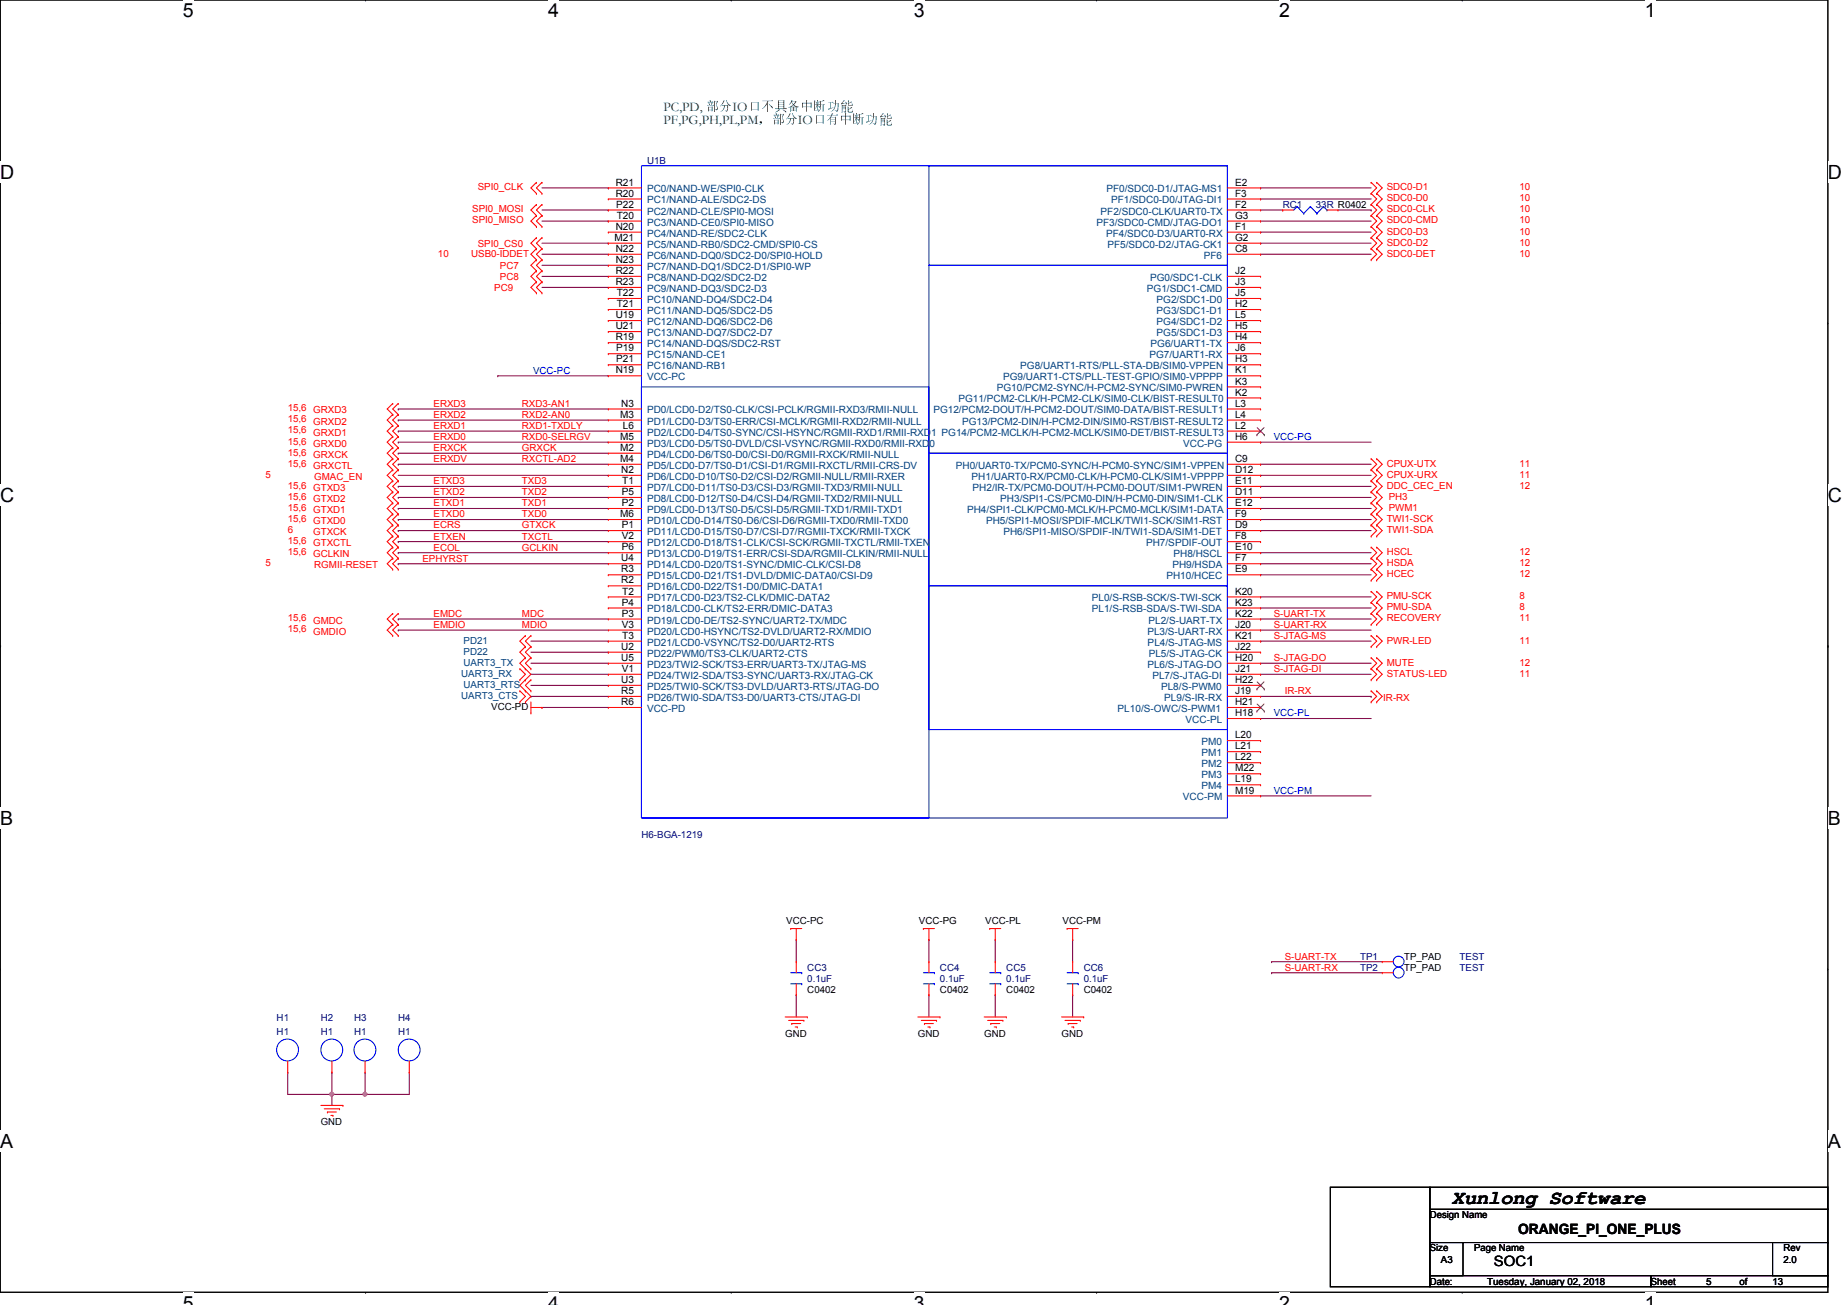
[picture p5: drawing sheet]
<svg xmlns="http://www.w3.org/2000/svg" width="297mm" height="210mm" viewBox="0 0 297 210" stroke-linecap="round" stroke-linejoin="round" font-family="sans-serif">
<defs><g id="words">
<text font-size="3.2" x="233.5" y="193.6">Xunlong Software</text>
<g font-size="3.1">
<text x="29.4" y="2.8">5</text>
<text x="88.2" y="2.8">4</text>
<text x="147" y="2.8">3</text>
<text x="205.7" y="2.8">2</text>
<text x="264.5" y="2.8">1</text>
<text x="0" y="28.7">D</text>
<text x="294" y="28.7">D</text>
<text x="0" y="80.7">C</text>
<text x="294" y="80.7">C</text>
<text x="0" y="132.7">B</text>
<text x="294" y="132.7">B</text>
<text x="0" y="184.6">A</text>
<text x="294" y="184.6">A</text>
<text x="29.4" y="210.7">5</text>
<text x="88.2" y="210.7">4</text>
<text x="147" y="210.7">3</text>
<text x="205.7" y="210.7">2</text>
<text x="264.5" y="210.7">1</text>
</g>
<g font-size="2.3">
<text x="240.2" y="203.7">SOC1</text>
<text x="244.2" y="198.4">ORANGE_PI_ONE_PLUS</text>
</g>
<g font-size="2.1" fill="#008000">
<text x="106.7" y="17.8">PC,PD, 部部IO口口口口口口口口</text>
<text x="106.7" y="19.9">PF,PG,PH,PL,PM，部部IO口口口口口口</text>
</g>
<g font-size="1.6">
<text x="99" y="29.8">R21</text>
<text x="198.6" y="29.8">E2</text>
<text x="99" y="31.6">R20</text>
<text x="99.1" y="33.4">P22</text>
<text x="99.2" y="35.2">T20</text>
<text x="198.6" y="35.2">G3</text>
<text x="198.6" y="33.4">F2</text>
<text x="198.6" y="31.6">F3</text>
<text x="98.8" y="38.7">M21</text>
<text x="99" y="37">N20</text>
<text x="99" y="40.5">N22</text>
<text x="198.6" y="40.5">C8</text>
<text x="198.6" y="37">F1</text>
<text x="198.6" y="38.7">G2</text>
<text x="99" y="42.3">N23</text>
<text x="99" y="44.1">R22</text>
<text x="99" y="45.8">R23</text>
<text x="99.2" y="47.6">T22</text>
<text x="198.6" y="44.1">J2</text>
<text x="198.6" y="45.8">J3</text>
<text x="198.6" y="47.6">J5</text>
<text x="99" y="51.2">U19</text>
<text x="99" y="53">U21</text>
<text x="99.2" y="49.4">T21</text>
<text x="198.6" y="49.4">H2</text>
<text x="198.6" y="51.2">L5</text>
<text x="198.6" y="53">H5</text>
<text x="99" y="54.7">R19</text>
<text x="99.1" y="56.5">P19</text>
<text x="99.1" y="58.3">P21</text>
<text x="198.6" y="56.5">J6</text>
<text x="198.6" y="54.7">H4</text>
<text x="198.6" y="58.3">H3</text>
<text x="99" y="60.1">N19</text>
<text x="99.9" y="65.4">N3</text>
<text x="198.6" y="61.8">K3</text>
<text x="198.6" y="63.6">K2</text>
<text x="198.6" y="60.1">K1</text>
<text x="198.6" y="65.4">L3</text>
<text x="99.7" y="67.2">M3</text>
<text x="99.7" y="70.7">M5</text>
<text x="100.2" y="69">L6</text>
<text x="198.6" y="70.7">H6</text>
<text x="198.6" y="67.2">L4</text>
<text x="198.6" y="69">L2</text>
<text x="99.7" y="72.5">M2</text>
<text x="99.7" y="74.3">M4</text>
<text x="99.9" y="76.1">N2</text>
<text x="100.1" y="77.9">T1</text>
<text x="198.6" y="76.1">D12</text>
<text x="198.6" y="74.3">C9</text>
<text x="198.6" y="77.9">E11</text>
<text x="99.7" y="83.2">M6</text>
<text x="100" y="79.6">P5</text>
<text x="100" y="81.4">P2</text>
<text x="198.6" y="79.6">D11</text>
<text x="198.6" y="81.4">E12</text>
<text x="198.6" y="83.2">F9</text>
<text x="100" y="85">P1</text>
<text x="100" y="86.7">V2</text>
<text x="100" y="88.5">P6</text>
<text x="198.6" y="86.7">F8</text>
<text x="198.6" y="85">D9</text>
<text x="198.6" y="88.5">E10</text>
<text x="99.9" y="90.3">U4</text>
<text x="99.9" y="92.1">R3</text>
<text x="99.9" y="93.9">R2</text>
<text x="100.1" y="95.6">T2</text>
<text x="198.6" y="92.1">E9</text>
<text x="198.6" y="95.6">K20</text>
<text x="198.6" y="90.3">F7</text>
<text x="100" y="97.4">P4</text>
<text x="100" y="99.2">P3</text>
<text x="100" y="101">V3</text>
<text x="198.6" y="97.4">K23</text>
<text x="198.6" y="101">J20</text>
<text x="198.6" y="99.2">K22</text>
<text x="99.9" y="104.5">U2</text>
<text x="99.9" y="106.3">U5</text>
<text x="100.1" y="102.7">T3</text>
<text x="198.6" y="106.3">H20</text>
<text x="198.6" y="102.7">K21</text>
<text x="198.6" y="104.5">J22</text>
<text x="99.9" y="109.9">U3</text>
<text x="99.9" y="111.6">R5</text>
<text x="99.9" y="113.4">R6</text>
<text x="100" y="108.1">V1</text>
<text x="198.6" y="113.4">H21</text>
<text x="198.6" y="111.6">J19</text>
<text x="198.6" y="108.1">J21</text>
<text x="198.6" y="109.9">H22</text>
<text x="79" y="114.2">VCC-PD</text>
<text x="198.6" y="118.7">L20</text>
<text x="198.6" y="115.2">H18</text>
<text x="198.6" y="120.5">L21</text>
<text x="198.6" y="122.3">L22</text>
<text x="198.6" y="124.1">M22</text>
<text x="198.6" y="125.9">L19</text>
<text x="198.6" y="127.6">M19</text>
<text x="126.4" y="148.7">VCC-PC</text>
<text x="147.8" y="148.7">VCC-PG</text>
<text x="158.5" y="148.7">VCC-PL</text>
<text x="170.9" y="148.7">VCC-PM</text>
<text x="225.8" y="154.3">TP_PAD</text>
<text x="129.8" y="159.7">C0402</text>
<text x="151.2" y="159.7">C0402</text>
<text x="161.8" y="159.7">C0402</text>
<text x="174.3" y="159.7">C0402</text>
<text x="225.8" y="156.1">TP_PAD</text>
<text x="126.3" y="166.8">GND</text>
<text x="147.6" y="166.8">GND</text>
<text x="158.3" y="166.8">GND</text>
<text x="170.7" y="166.8">GND</text>
<text x="51.6" y="181">GND</text>
<text x="230" y="196">Design Name</text>
<text x="230" y="201.3">Size</text>
<text x="231.7" y="203.1">A3</text>
<text x="237.1" y="201.3">Page Name</text>
<text x="286.8" y="201.3">Rev</text>
<text x="286.8" y="203.1">2.0</text>
<text x="230" y="206.6">Date:</text>
<text x="239.2" y="206.6">Tuesday, January 02, 2018</text>
<text x="265.5" y="206.6">Sheet</text>
<text x="274.4" y="206.6">5</text>
<text x="279.7" y="206.6">of</text>
<text x="285.1" y="206.6">13</text>
</g>
<g font-size="1.6" fill="#000080">
<text x="104.1" y="26.3">U1B</text>
<text x="206.3" y="33.4">RC1</text>
<text x="211.6" y="33.4">33R R0402</text>
<text x="103.2" y="134.8">H6-BGA-1219</text>
<text x="218.7" y="154.3">TP1</text>
<text x="234.7" y="154.3">TEST</text>
<text x="129.8" y="156.1">CC3</text>
<text x="129.8" y="157.9">0.1uF</text>
<text x="151.2" y="156.1">CC4</text>
<text x="151.2" y="157.9">0.1uF</text>
<text x="161.8" y="156.1">CC5</text>
<text x="161.8" y="157.9">0.1uF</text>
<text x="174.3" y="156.1">CC6</text>
<text x="174.3" y="157.9">0.1uF</text>
<text x="218.7" y="156.1">TP2</text>
<text x="234.7" y="156.1">TEST</text>
<text x="44.5" y="164.3">H1</text>
<text x="44.5" y="166.5">H1</text>
<text x="51.6" y="164.3">H2</text>
<text x="51.6" y="166.5">H1</text>
<text x="56.9" y="164.3">H3</text>
<text x="56.9" y="166.5">H1</text>
<text x="64" y="164.3">H4</text>
<text x="64" y="166.5">H1</text>
</g>
<g font-size="1.6" fill="#f00">
<text x="75.9" y="34.2">SPI0_MOSI</text>
<text x="75.9" y="35.9">SPI0_MISO</text>
<text x="76.8" y="30.6">SPI0_CLK</text>
<text x="223" y="32.4">SDC0-D0</text>
<text x="223" y="30.6">SDC0-D1</text>
<text x="223" y="34.2">SDC0-CLK</text>
<text x="223" y="35.9">SDC0-CMD</text>
<text x="244.3" y="35.9">10</text>
<text x="244.3" y="32.4">10</text>
<text x="244.3" y="30.6">10</text>
<text x="244.3" y="34.2">10</text>
<text x="70.4" y="41.3">10</text>
<text x="75.8" y="41.3">USB0-IDDET</text>
<text x="76.8" y="39.7">SPI0_CS0</text>
<text x="223" y="37.7">SDC0-D3</text>
<text x="223" y="39.5">SDC0-D2</text>
<text x="223" y="41.3">SDC0-DET</text>
<text x="244.3" y="37.7">10</text>
<text x="244.3" y="39.5">10</text>
<text x="244.3" y="41.3">10</text>
<text x="79.5" y="46.8">PC9</text>
<text x="80.4" y="45">PC8</text>
<text x="80.4" y="43.2">PC7</text>
<text x="69.7" y="65.4">ERXD3</text>
<text x="83.9" y="65.4">RXD3-AN1</text>
<text x="46.3" y="71.5">15,6 GRXD0</text>
<text x="46.3" y="69.7">15,6 GRXD1</text>
<text x="46.3" y="67.9">15,6 GRXD2</text>
<text x="46.3" y="66.2">15,6 GRXD3</text>
<text x="69.7" y="67.2">ERXD2</text>
<text x="69.7" y="69">ERXD1</text>
<text x="69.7" y="70.8">ERXD0</text>
<text x="83.9" y="67.2">RXD2-AN0</text>
<text x="83.9" y="69">RXD1-TXDLY</text>
<text x="83.9" y="70.8">RXD0-SELRGV</text>
<text x="42.7" y="76.8">5</text>
<text x="46.3" y="75.1">15,6 GRXCTL</text>
<text x="46.3" y="73.3">15,6 GRXCK</text>
<text x="50.5" y="77.2">GMAC_EN</text>
<text x="69.7" y="77.9">ETXD3</text>
<text x="69.7" y="74.3">ERXDV</text>
<text x="69.7" y="72.6">ERXCK</text>
<text x="83.9" y="74.3">RXCTL-AD2</text>
<text x="83.9" y="72.6">GRXCK</text>
<text x="83.9" y="77.9">TXD3</text>
<text x="223" y="76.8">CPUX-URX</text>
<text x="223" y="75.1">CPUX-UTX</text>
<text x="244.3" y="76.8">11</text>
<text x="244.3" y="75.1">11</text>
<text x="46.3" y="83.9">15,6 GTXD0</text>
<text x="46.3" y="82.2">15,6 GTXD1</text>
<text x="46.3" y="80.4">15,6 GTXD2</text>
<text x="46.3" y="78.6">15,6 GTXD3</text>
<text x="69.7" y="79.7">ETXD2</text>
<text x="69.7" y="83.2">ETXD0</text>
<text x="69.7" y="81.4">ETXD1</text>
<text x="83.9" y="79.7">TXD2</text>
<text x="83.9" y="83.2">TXD0</text>
<text x="83.9" y="81.4">TXD1</text>
<text x="223" y="78.6">DDC_CEC_EN</text>
<text x="223" y="83.9">TWI1-SCK</text>
<text x="223.3" y="80.4">PH3</text>
<text x="223.3" y="82.2">PWM1</text>
<text x="244.3" y="78.6">12</text>
<text x="46.3" y="87.5">15,6 GTXCTL</text>
<text x="46.3" y="85.7">6</text>
<text x="46.3" y="89.3">15,6 GCLKIN</text>
<text x="50.4" y="86.1">GTXCK</text>
<text x="69.7" y="86.8">ETXEN</text>
<text x="69.7" y="85">ECRS</text>
<text x="69.7" y="88.6">ECOL</text>
<text x="83.9" y="85">GTXCK</text>
<text x="83.9" y="88.6">GCLKIN</text>
<text x="83.9" y="86.8">TXCTL</text>
<text x="223" y="89.3">HSCL</text>
<text x="223" y="85.7">TWI1-SDA</text>
<text x="244.3" y="89.3">12</text>
<text x="42.7" y="91.1">5</text>
<text x="50.5" y="91.4">RGMII-RESET</text>
<text x="67.9" y="90.3">EPHYRST</text>
<text x="223" y="92.8">HCEC</text>
<text x="223" y="91.1">HSDA</text>
<text x="244.3" y="92.8">12</text>
<text x="244.3" y="91.1">12</text>
<text x="46.3" y="99.9">15,6 GMDC</text>
<text x="46.3" y="101.7">15,6 GMDIO</text>
<text x="69.7" y="101">EMDIO</text>
<text x="69.7" y="99.2">EMDC</text>
<text x="83.9" y="99.2">MDC</text>
<text x="83.9" y="101">MDIO</text>
<text x="204.8" y="101">S-UART-RX</text>
<text x="204.8" y="99.2">S-UART-TX</text>
<text x="223" y="96.4">PMU-SCK</text>
<text x="223" y="98.2">PMU-SDA</text>
<text x="223" y="99.9">RECOVERY</text>
<text x="244.3" y="96.4">8</text>
<text x="244.3" y="98.2">8</text>
<text x="244.3" y="99.9">11</text>
<text x="204.8" y="106.3">S-JTAG-DO</text>
<text x="204.8" y="102.8">S-JTAG-MS</text>
<text x="223" y="103.5">PWR-LED</text>
<text x="223" y="107.1">MUTE</text>
<text x="244.3" y="103.5">11</text>
<text x="244.3" y="107.1">12</text>
<text x="204.8" y="108.1">S-JTAG-DI</text>
<text x="206.6" y="111.7">IR-RX</text>
<text x="222.5" y="112.7">IR-RX</text>
<text x="223" y="108.8">STATUS-LED</text>
<text x="244.3" y="108.8">11</text>
<text x="206.6" y="154.3">S-UART-TX</text>
<text x="206.6" y="156.1">S-UART-RX</text>
</g>
<g font-size="1.6" fill="#004080">
<text x="104.1" y="30.9">PC0/NAND-WE/SPI0-CLK</text>
<text x="104.1" y="32.7">PC1/NAND-ALE/SDC2-DS</text>
<text x="104.1" y="34.5">PC2/NAND-CLE/SPI0-MOSI</text>
<text x="177" y="34.5">PF2/SDC0-CLK/UART0-TX</text>
<text x="177.9" y="30.9">PF0/SDC0-D1/JTAG-MS1</text>
<text x="178.7" y="32.7">PF1/SDC0-D0/JTAG-DI1</text>
<text x="104.1" y="36.3">PC3/NAND-CE0/SPI0-MISO</text>
<text x="104.1" y="38.1">PC4/NAND-RE/SDC2-CLK</text>
<text x="104.1" y="39.8">PC5/NAND-RB0/SDC2-CMD/SPI0-CS</text>
<text x="104.1" y="41.6">PC6/NAND-DQ0/SDC2-D0/SPI0-HOLD</text>
<text x="176.3" y="36.3">PF3/SDC0-CMD/JTAG-DO1</text>
<text x="177.9" y="38.1">PF4/SDC0-D3/UART0-RX</text>
<text x="178.1" y="39.8">PF5/SDC0-D2/JTAG-CK1</text>
<text x="193.6" y="41.6">PF6</text>
<text x="104.1" y="43.4">PC7/NAND-DQ1/SDC2-D1/SPI0-WP</text>
<text x="104.1" y="45.2">PC8/NAND-DQ2/SDC2-D2</text>
<text x="104.1" y="46.9">PC9/NAND-DQ3/SDC2-D3</text>
<text x="184.4" y="46.9">PG1/SDC1-CMD</text>
<text x="185" y="45.2">PG0/SDC1-CLK</text>
<text x="104.1" y="48.7">PC10/NAND-DQ4/SDC2-D4</text>
<text x="104.1" y="50.5">PC11/NAND-DQ5/SDC2-D5</text>
<text x="104.1" y="52.3">PC12/NAND-DQ6/SDC2-D6</text>
<text x="186" y="48.7">PG2/SDC1-D0</text>
<text x="186" y="50.5">PG3/SDC1-D1</text>
<text x="186" y="52.3">PG4/SDC1-D2</text>
<text x="104.1" y="54.1">PC13/NAND-DQ7/SDC2-D7</text>
<text x="104.1" y="55.8">PC14/NAND-DQS/SDC2-RST</text>
<text x="104.1" y="57.6">PC15/NAND-CE1</text>
<text x="104.1" y="59.4">PC16/NAND-RB1</text>
<text x="164.1" y="59.4">PG8/UART1-RTS/PLL-STA-DB/SIM0-VPPEN</text>
<text x="184.9" y="57.6">PG7/UART1-RX</text>
<text x="185" y="55.8">PG6/UART1-TX</text>
<text x="186" y="54.1">PG5/SDC1-D3</text>
<text x="104.1" y="61.2">VCC-PC</text>
<text x="154.1" y="64.7">PG11/PCM2-CLK/H-PCM2-CLK/SIM0-CLK/BIST-RESULT0</text>
<text x="160.3" y="62.9">PG10/PCM2-SYNC/H-PCM2-SYNC/SIM0-PWREN</text>
<text x="161.3" y="61.2">PG9/UART1-CTS/PLL-TEST-GPIO/SIM0-VPPPP</text>
<text x="104.1" y="66.5">PD0/LCD0-D2/TS0-CLK/CSI-PCLK/RGMII-RXD3/RMII-NULL</text>
<text x="104.1" y="68.3">PD1/LCD0-D3/TS0-ERR/CSI-MCLK/RGMII-RXD2/RMII-NULL</text>
<text x="104.1" y="70.1">PD2/LCD0-D4/TS0-SYNC/CSI-HSYNC/RGMII-RXD1/RMII-RXD1 PG14/PCM2-MCLK/H-PCM2-MCLK/SIM0-DET/BIST-RESULT3</text>
<text x="104.1" y="71.8">PD3/LCD0-D5/TS0-DVLD/CSI-VSYNC/RGMII-RXD0/RMII-RXD0</text>
<text x="150.1" y="66.5">PG12/PCM2-DOUT/H-PCM2-DOUT/SIM0-DATA/BIST-RESULT1</text>
<text x="154.7" y="68.3">PG13/PCM2-DIN/H-PCM2-DIN/SIM0-RST/BIST-RESULT2</text>
<text x="190.3" y="71.8">VCC-PG</text>
<text x="104.1" y="73.6">PD4/LCD0-D6/TS0-D0/CSI-D0/RGMII-RXCK/RMII-NULL</text>
<text x="104.1" y="75.4">PD5/LCD0-D7/TS0-D1/CSI-D1/RGMII-RXCTL/RMII-CRS-DV</text>
<text x="104.1" y="77.2">PD6/LCD0-D10/TS0-D2/CSI-D2/RGMII-NULL/RMII-RXER</text>
<text x="153.7" y="75.4">PH0/UART0-TX/PCM0-SYNC/H-PCM0-SYNC/SIM1-VPPEN</text>
<text x="156.2" y="77.2">PH1/UART0-RX/PCM0-CLK/H-PCM0-CLK/SIM1-VPPPP</text>
<text x="104.1" y="79">PD7/LCD0-D11/TS0-D3/CSI-D3/RGMII-TXD3/RMII-NULL</text>
<text x="104.1" y="80.7">PD8/LCD0-D12/TS0-D4/CSI-D4/RGMII-TXD2/RMII-NULL</text>
<text x="104.1" y="82.5">PD9/LCD0-D13/TS0-D5/CSI-D5/RGMII-TXD1/RMII-TXD1</text>
<text x="155.5" y="82.5">PH4/SPI1-CLK/PCM0-MCLK/H-PCM0-MCLK/SIM1-DATA</text>
<text x="156.4" y="79">PH2/IR-TX/PCM0-DOUT/H-PCM0-DOUT/SIM1-PWREN</text>
<text x="160.9" y="80.7">PH3/SPI1-CS/PCM0-DIN/H-PCM0-DIN/SIM1-CLK</text>
<text x="104.1" y="84.3">PD10/LCD0-D14/TS0-D6/CSI-D6/RGMII-TXD0/RMII-TXD0</text>
<text x="104.1" y="86.1">PD11/LCD0-D15/TS0-D7/CSI-D7/RGMII-TXCK/RMII-TXCK</text>
<text x="104.1" y="87.8">PD12/LCD0-D18/TS1-CLK/CSI-SCK/RGMII-TXCTL/RMII-TXEN</text>
<text x="104.1" y="89.6">PD13/LCD0-D19/TS1-ERR/CSI-SDA/RGMII-CLKIN/RMII-NULL</text>
<text x="158.6" y="84.3">PH5/SPI1-MOSI/SPDIF-MCLK/TWI1-SCK/SIM1-RST</text>
<text x="161.4" y="86.1">PH6/SPI1-MISO/SPDIF-IN/TWI1-SDA/SIM1-DET</text>
<text x="184.3" y="87.8">PH7/SPDIF-OUT</text>
<text x="188.7" y="89.6">PH8/HSCL</text>
<text x="104.1" y="91.4">PD14/LCD0-D20/TS1-SYNC/DMIC-CLK/CSI-D8</text>
<text x="104.1" y="93.2">PD15/LCD0-D21/TS1-DVLD/DMIC-DATA0/CSI-D9</text>
<text x="104.1" y="95">PD16/LCD0-D22/TS1-D0/DMIC-DATA1</text>
<text x="187.6" y="93.2">PH10/HCEC</text>
<text x="188.5" y="91.4">PH9/HSDA</text>
<text x="104.1" y="96.7">PD17/LCD0-D23/TS2-CLK/DMIC-DATA2</text>
<text x="104.1" y="98.5">PD18/LCD0-CLK/TS2-ERR/DMIC-DATA3</text>
<text x="104.1" y="100.3">PD19/LCD0-DE/TS2-SYNC/UART2-TX/MDC</text>
<text x="175.6" y="96.7">PL0/S-RSB-SCK/S-TWI-SCK</text>
<text x="175.6" y="98.5">PL1/S-RSB-SDA/S-TWI-SDA</text>
<text x="184.7" y="100.3">PL2/S-UART-TX</text>
<text x="74.5" y="107.1">UART3_TX</text>
<text x="74.5" y="103.5">PD21</text>
<text x="74.5" y="105.3">PD22</text>
<text x="104.1" y="102.1">PD20/LCD0-HSYNC/TS2-DVLD/UART2-RX/MDIO</text>
<text x="104.1" y="103.8">PD21/LCD0-VSYNC/TS2-D0/UART2-RTS</text>
<text x="104.1" y="105.6">PD22/PWM0/TS3-CLK/UART2-CTS</text>
<text x="104.1" y="107.4">PD23/TWI2-SCK/TS3-ERR/UART3-TX/JTAG-MS</text>
<text x="184.5" y="102.1">PL3/S-UART-RX</text>
<text x="184.5" y="107.4">PL6/S-JTAG-DO</text>
<text x="184.6" y="103.8">PL4/S-JTAG-MS</text>
<text x="184.7" y="105.6">PL5/S-JTAG-CK</text>
<text x="74.2" y="108.8">UART3_RX</text>
<text x="74.2" y="112.4">UART3_CTS</text>
<text x="74.5" y="110.6">UART3_RTS</text>
<text x="104.1" y="109.2">PD24/TWI2-SDA/TS3-SYNC/UART3-RX/JTAG-CK</text>
<text x="104.1" y="111">PD25/TWI0-SCK/TS3-DVLD/UART3-RTS/JTAG-DO</text>
<text x="104.1" y="112.7">PD26/TWI0-SDA/TS3-D0/UART3-CTS/JTAG-DI</text>
<text x="185.3" y="109.2">PL7/S-JTAG-DI</text>
<text x="186.7" y="111">PL8/S-PWM0</text>
<text x="187.2" y="112.7">PL9/S-IR-RX</text>
<text x="104.1" y="114.5">VCC-PD</text>
<text x="179.7" y="114.5">PL10/S-OWC/S-PWM1</text>
<text x="190.7" y="116.3">VCC-PL</text>
<text x="193.2" y="119.8">PM0</text>
<text x="193.2" y="121.6">PM1</text>
<text x="193.2" y="123.4">PM2</text>
<text x="193.2" y="125.2">PM3</text>
<text x="190.2" y="128.7">VCC-PM</text>
<text x="193.2" y="127">PM4</text>
</g>
<g font-size="1.6" fill="#00f">
<text x="85.7" y="60.1">VCC-PC</text>
<text x="204.8" y="70.8">VCC-PG</text>
<text x="204.8" y="115.2">VCC-PL</text>
<text x="204.8" y="127.7">VCC-PM</text>
</g>
</g></defs>
<path d="M0 0h294v207.9h-294z" fill="none" stroke="#000" stroke-width=".17"/>
<g fill="#fff">
<path d="M29.4 0h1.8v3.5h-1.8z"/>
<path d="M29.4 207.9h1.8v2h-1.8z"/>
</g>
<path d="M58.8 0h.1M58.8 207.9h.1" fill="none" stroke="#000" stroke-width=".17"/>
<g fill="#fff">
<path d="M88.2 0h1.7v3.5h-1.7z"/>
<path d="M88.2 207.9h1.7v2h-1.7z"/>
</g>
<path d="M117.6 0h.1M117.6 207.9h.1" fill="none" stroke="#000" stroke-width=".17"/>
<g fill="#fff">
<path d="M147 0h1.7v3.5h-1.7z"/>
<path d="M147 207.9h1.7v2h-1.7z"/>
</g>
<path d="M176.4 0h.1M176.4 207.9h.1" fill="none" stroke="#000" stroke-width=".17"/>
<g fill="#fff">
<path d="M205.7 0h1.8v3.5h-1.8z"/>
<path d="M205.7 207.9h1.8v2h-1.8z"/>
</g>
<path d="M235.2 0h.1M235.2 207.9h.1" fill="none" stroke="#000" stroke-width=".17"/>
<g fill="#fff">
<path d="M264.5 0h1.8v3.5h-1.8z"/>
<path d="M264.5 207.9h1.8v2h-1.8z"/>
<path d="M0 26h2.3v3.4h-2.3z"/>
<path d="M294 26h2.2v3.4h-2.2z"/>
<path d="M0 77.9h2.3v3.5h-2.3z"/>
<path d="M294 77.9h2.2v3.5h-2.2z"/>
</g>
<path d="M0 51.9h.1M294 51.9h.1" fill="none" stroke="#000" stroke-width=".17"/>
<g fill="#fff">
<path d="M0 129.9h2.1v3.4h-2.1z"/>
<path d="M294 129.9h2v3.4h-2z"/>
</g>
<path d="M0 103.9h.1M294 103.9h.1" fill="none" stroke="#000" stroke-width=".17"/>
<path d="M0 103.9h.1M294 103.9h.1" fill="none" stroke="#000" stroke-width=".16"/>
<g fill="#fff">
<path d="M0 181.8h2.1v3.5h-2.1z"/>
<path d="M294 181.8h2v3.5h-2z"/>
</g>
<path d="M0 155.9h.1M294 155.9h.1" fill="none" stroke="#000" stroke-width=".17"/>
<g fill="none" stroke="#800040" stroke-width=".17">
<path d="M87.2 33.8h10.6M87.2 35.6h10.6M87.2 30.2h10.6M87.2 39.1h10.6M97.8 30.2h.1M97.8 33.8h.1M97.8 35.6h.1M97.8 39.1h.1M202.7 35.6h.1M202.7 32h.1M202.7 30.2h.1M202.7 39.1h.1"/>
<path d="M202.7 37.3h.1M202.7 33.8h3.6M202.7 35.6h17.8M202.7 32h17.8M202.7 30.2h17.8M202.7 39.1h17.8M202.7 37.3h17.8M206.3 33.8h.1M215.2 33.8h5.3M220.5 33.8h.1M87.2 40.9h10.6M87.2 42.7h10.6"/>
<path d="M87.2 44.4h10.6M87.2 46.2h10.6M97.8 42.7h.1M97.8 44.4h.1M97.8 46.2h.1M97.8 40.9h.1M202.7 40.9h.1M202.7 40.9h17.8M64 78.2h.1M64 74.7h.1M64 72.9h.1M64 67.6h.1"/>
<path d="M64 65.8h.1M64 69.3h.1M64 71.1h.1M64 76.5h33.8M64 74.7h33.8M64 78.2h33.8M64 71.1h33.8M64 72.9h33.8M64 67.6h33.8M64 65.8h33.8M64 69.3h33.8M80 60.5h.1"/>
<path d="M80 60.5h17.8M97.8 76.5h.1M202.7 76.5h.1M202.7 74.7h.1M202.7 78.2h.1M202.7 71.1h.1M202.7 76.5h17.8M202.7 74.7h17.8M202.7 78.2h17.8M202.7 71.1h17.8M64 80h.1M64 83.6h.1"/>
<path d="M64 81.8h.1M64 87.1h.1M64 85.3h.1M64 88.9h.1M64 99.6h.1M64 90.7h.1M64 88.9h33.8M64 90.7h33.8M64 99.6h33.8M64 80h33.8M64 81.8h33.8M64 83.6h33.8"/>
<path d="M64 87.1h33.8M64 85.3h33.8M202.7 92.5h.1M202.7 88.9h.1M202.7 90.7h.1M202.7 96h.1M202.7 97.8h.1M202.7 99.6h.1M202.7 80h.1M202.7 81.8h.1M202.7 83.6h.1M202.7 85.3h.1"/>
<path d="M202.7 92.5h17.8M202.7 88.9h17.8M202.7 90.7h17.8M202.7 96h17.8M202.7 97.8h17.8M202.7 99.6h17.8M202.7 80h17.8M202.7 81.8h17.8M202.7 83.6h17.8M202.7 85.3h17.8M64 101.3h.1M64 101.3h33.8"/>
<path d="M85.4 112h.1M85.4 106.7h12.4M85.4 103.1h12.4M85.4 108.5h12.4M85.4 110.2h12.4M85.4 112h12.4M85.4 104.9h12.4M87.2 113.8h.1M87.2 113.8h10.6M97.8 106.7h.1M97.8 108.5h.1M97.8 110.2h.1"/>
<path d="M97.8 103.1h.1M97.8 104.9h.1M202.7 115.6h.1M202.7 101.3h.1M202.7 106.7h.1M202.7 103.1h.1M202.7 108.5h.1M202.7 115.6h17.8M202.7 101.3h17.8M202.7 106.7h17.8M202.7 103.1h17.8M202.7 108.5h17.8"/>
<path d="M202.7 112h17.8M220.5 112h.1M202.7 128h.1M202.7 128h17.8M128.1 151.1h.1M128.1 151.1v3.6M149.4 151.1h.1M149.4 151.1v3.6M160.1 151.1h.1M160.1 151.1v3.6M172.5 151.1h.1M172.5 151.1v3.6"/>
<path d="M204.5 156.5h.1M204.5 154.7h.1M204.5 156.5h17.8M204.5 154.7h17.8M46.3 172.5h.1M46.3 172.5v3.5M53.4 172.5h.1M53.4 172.5v3.5M128.1 160h.1M128.1 160v3.6M149.4 160h.1M149.4 160v3.6"/>
<path d="M160.1 160h.1M160.1 160v3.6M172.5 160h.1M172.5 160v3.6"/>
</g>
<circle cx="53.4" cy="176" r=".32" fill="#f0f"/>
<circle cx="53.4" cy="176" r=".32" fill="none" stroke="#f0f" stroke-width=".17"/>
<path d="M53.4 176h.1M53.4 176v1.8M58.7 176h.1M58.7 172.5v3.5" fill="none" stroke="#800040" stroke-width=".17"/>
<circle cx="58.7" cy="176" r=".32" fill="#f0f"/>
<circle cx="58.7" cy="176" r=".32" fill="none" stroke="#f0f" stroke-width=".17"/>
<path d="M53.4 176h.1M58.7 176h.1M65.8 172.5h.1M65.8 172.5v3.5h-19.5" fill="none" stroke="#800040" stroke-width=".17"/>
<g fill="none" stroke="#f00" stroke-width=".17">
<path d="M86.3 32.9h.1M86.3 34.7h.1M86.3 36.4h.1M86.3 29.3h.1M86.3 31.1h.1M86.3 38.2h.1M86.3 32.9l-.9 .9 .9 .9M86.3 34.7l-.9 .9 .9 .8M86.3 29.3l-.9 .9 .9 .9M86.3 38.2l-.9 .9 .9 .9M87.2 32.9h.1M87.2 34.7h.1"/>
<path d="M87.2 36.4h.1M87.2 29.3h.1M87.2 31.1h.1M87.2 38.2h.1M87.2 32.9l-.9 .9 .9 .9M87.2 34.7l-.9 .9 .9 .8M87.2 29.3l-.9 .9 .9 .9M87.2 38.2l-.9 .9 .9 .9M97.8 30.2h.1M97.8 32h.1M97.8 33.8h.1M97.8 35.6h.1"/>
<path d="M97.8 37.3h.1M97.8 39.1h.1M97.8 30.2h5.4M97.8 32h5.4M97.8 33.8h5.4M97.8 35.6h5.4M97.8 37.3h5.4M97.8 39.1h5.4M197.4 30.2h5.3M197.4 32h5.3M197.4 33.8h5.3M197.4 35.6h5.3"/>
<path d="M197.4 37.3h5.3M197.4 39.1h5.3M202.7 30.2h.1M202.7 32h.1M202.7 33.8h.1M202.7 35.6h.1M202.7 37.3h.1M202.7 39.1h.1M206.3 33.8h.1M206.3 33.8h1.8M213.4 33.8h1.8M215.2 33.8h.1"/>
<path d="M220.5 31.1h.1M220.5 32.9h.1M220.5 29.3h.1M220.5 36.4h.1M220.5 38.2h.1M220.5 34.7h.1M220.5 31.1l.9 .9-.9 .9M220.5 29.3l.9 .9-.9 .9M220.5 36.4l.9 .9-.9 .9M220.5 38.2l.9 .9-.9 .9M220.5 32.9l.9 .9-.9 .9M220.5 34.7l.9 .9-.9 .8"/>
<path d="M221.4 31.1h.1M221.4 32.9h.1M221.4 29.3h.1M221.4 36.4h.1M221.4 38.2h.1M221.4 34.7h.1M221.4 31.1l.9 .9-.9 .9M221.4 29.3l.9 .9-.9 .9M221.4 36.4l.9 .9-.9 .9M221.4 38.2l.9 .9-.9 .9M221.4 32.9l.9 .9-.9 .9M221.4 34.7l.9 .9-.9 .8"/>
<path d="M86.3 40h.1M86.3 41.8h.1M86.3 43.6h.1M86.3 45.3h.1M86.3 47.1h.1M86.3 40l-.9 .9 .9 .9M86.3 43.6l-.9 .8 .9 .9M86.3 45.3l-.9 .9 .9 .9M86.3 41.8l-.9 .9 .9 .9M87.2 40h.1M87.2 41.8h.1M87.2 43.6h.1"/>
<path d="M87.2 45.3h.1M87.2 47.1h.1M87.2 40l-.9 .9 .9 .9M87.2 43.6l-.9 .8 .9 .9M87.2 45.3l-.9 .9 .9 .9M87.2 41.8l-.9 .9 .9 .9M97.8 40.9h.1M97.8 42.7h.1M97.8 44.4h.1M97.8 46.2h.1M97.8 48h.1M97.8 49.8h.1"/>
<path d="M97.8 51.6h.1M97.8 53.3h.1M97.8 55.1h.1M97.8 56.9h.1M97.8 58.7h.1M97.8 40.9h5.4M97.8 42.7h5.4M97.8 44.4h5.4M97.8 46.2h5.4M97.8 48h5.4M97.8 49.8h5.4M97.8 51.6h5.4"/>
<path d="M97.8 53.3h5.4M97.8 55.1h5.4M97.8 56.9h5.4M97.8 58.7h5.4M197.4 40.9h5.3M197.4 44.4h5.3M197.4 46.2h5.3M197.4 48h5.3M197.4 49.8h5.3M197.4 51.6h5.3M197.4 53.3h5.3M197.4 55.1h5.3"/>
<path d="M197.4 56.9h5.3M197.4 58.7h5.3M202.7 40.9h.1M202.7 44.4h.1M202.7 46.2h.1M202.7 48h.1M202.7 49.8h.1M202.7 51.6h.1M202.7 53.3h.1M202.7 55.1h.1M202.7 56.9h.1M202.7 58.7h.1"/>
<path d="M220.5 40h.1M220.5 41.8h.1M220.5 40l.9 .9-.9 .9M221.4 40h.1M221.4 41.8h.1M221.4 40l.9 .9-.9 .9M63.2 79.1h.1M63.2 77.3h.1M63.2 73.8h.1M63.2 75.6h.1M63.2 72h.1M63.2 70.2h.1"/>
<path d="M63.2 68.5h.1M63.2 66.7h.1M63.2 64.9h.1M63.2 68.5l-.9 .8 .9 .9M63.2 64.9l-.9 .9 .9 .9M63.2 79.1l-.9 .9 .9 .9M63.2 77.3l-.9 .9 .9 .9M63.2 73.8l-.9 .9 .9 .9M63.2 72l-.9 .9 .9 .9M63.2 70.2l-.9 .9 .9 .9M63.2 66.7l-.9 .9 .9 .9M63.2 75.6l-.9 .9 .9 .8"/>
<path d="M64 79.1h.1M64 77.3h.1M64 73.8h.1M64 75.6h.1M64 72h.1M64 70.2h.1M64 68.5h.1M64 66.7h.1M64 64.9h.1M64 66.7l-.8 .9 .8 .9M64 68.5l-.8 .8 .8 .9M64 64.9l-.8 .9 .8 .9"/>
<path d="M64 79.1l-.8 .9 .8 .9M64 77.3l-.8 .9 .8 .9M64 73.8l-.8 .9 .8 .9M64 72l-.8 .9 .8 .9M64 70.2l-.8 .9 .8 .9M64 75.6l-.8 .9 .8 .8M97.8 60.5h.1M97.8 65.8h.1M97.8 67.6h.1M97.8 69.3h.1M97.8 71.1h.1M97.8 72.9h.1"/>
<path d="M97.8 74.7h.1M97.8 76.5h.1M97.8 78.2h.1M97.8 60.5h5.4M97.8 65.8h5.4M97.8 67.6h5.4M97.8 69.3h5.4M97.8 71.1h5.4M97.8 72.9h5.4M97.8 74.7h5.4M97.8 76.5h5.4M97.8 78.2h5.4"/>
<path d="M197.4 60.5h5.3M197.4 65.8h5.3M197.4 67.6h5.3M197.4 69.3h5.3M197.4 71.1h5.3M197.4 74.7h5.3M197.4 76.5h5.3M197.4 78.2h5.3M197.4 62.2h5.3M197.4 64h5.3M202.7 60.5h.1M202.7 62.2h.1"/>
<path d="M202.7 64h.1M202.7 65.8h.1M202.7 67.6h.1M202.7 69.3h.1M202.7 71.1h.1M202.7 74.7h.1M202.7 76.5h.1M202.7 78.2h.1M220.5 75.6h.1M220.5 77.3h.1M220.5 73.8h.1M220.5 79.1h.1"/>
<path d="M220.5 75.6l.9 .9-.9 .8M220.5 73.8l.9 .9-.9 .9M220.5 77.3l.9 .9-.9 .9M220.5 79.1l.9 .9-.9 .9M221.4 75.6h.1M221.4 77.3h.1M221.4 73.8h.1M221.4 79.1h.1M221.4 75.6l.9 .9-.9 .8M221.4 73.8l.9 .9-.9 .9M221.4 77.3l.9 .9-.9 .9M221.4 79.1l.9 .9-.9 .9"/>
<path d="M63.2 82.7h.1M63.2 84.5h.1M63.2 80.9h.1M63.2 86.2h.1M63.2 88h.1M63.2 89.8h.1M63.2 98.7h.1M63.2 91.6h.1M63.2 82.7l-.9 .9 .9 .9M63.2 80.9l-.9 .9 .9 .9M63.2 86.2l-.9 .9 .9 .9M63.2 84.5l-.9 .8 .9 .9"/>
<path d="M63.2 88l-.9 .9 .9 .9M63.2 98.7l-.9 .9 .9 .9M63.2 89.8l-.9 .9 .9 .9M64 82.7h.1M64 84.5h.1M64 80.9h.1M64 86.2h.1M64 88h.1M64 89.8h.1M64 98.7h.1M64 91.6h.1M64 82.7l-.8 .9 .8 .9"/>
<path d="M64 80.9l-.8 .9 .8 .9M64 86.2l-.8 .9 .8 .9M64 84.5l-.8 .8 .8 .9M64 88l-.8 .9 .8 .9M64 98.7l-.8 .9 .8 .9M64 89.8l-.8 .9 .8 .9M97.8 80h.1M97.8 81.8h.1M97.8 83.6h.1M97.8 85.3h.1M97.8 87.1h.1M97.8 88.9h.1"/>
<path d="M97.8 90.7h.1M97.8 92.5h.1M97.8 94.2h.1M97.8 96h.1M97.8 97.8h.1M97.8 99.6h.1M97.8 80h5.4M97.8 81.8h5.4M97.8 83.6h5.4M97.8 85.3h5.4M97.8 87.1h5.4M97.8 88.9h5.4"/>
<path d="M97.8 90.7h5.4M97.8 92.5h5.4M97.8 94.2h5.4M97.8 96h5.4M97.8 97.8h5.4M97.8 99.6h5.4M197.4 80h5.3M197.4 81.8h5.3M197.4 83.6h5.3M197.4 85.3h5.3M197.4 87.1h5.3M197.4 88.9h5.3"/>
<path d="M197.4 90.7h5.3M197.4 92.5h5.3M197.4 96h5.3M197.4 97.8h5.3M197.4 99.6h5.3M202.7 80h.1M202.7 81.8h.1M202.7 83.6h.1M202.7 85.3h.1M202.7 87.1h.1M202.7 88.9h.1M202.7 90.7h.1"/>
<path d="M202.7 92.5h.1M202.7 96h.1M202.7 97.8h.1M202.7 99.6h.1M220.5 91.6h.1M220.5 93.3h.1M220.5 88h.1M220.5 89.8h.1M220.5 95.1h.1M220.5 96.9h.1M220.5 98.7h.1M220.5 80.9h.1"/>
<path d="M220.5 82.7h.1M220.5 84.5h.1M220.5 86.2h.1M220.5 91.6l.9 .9-.9 .8M220.5 88l.9 .9-.9 .9M220.5 89.8l.9 .9-.9 .9M220.5 95.1l.9 .9-.9 .9M220.5 96.9l.9 .9-.9 .9M220.5 98.7l.9 .9-.9 .9M220.5 80.9l.9 .9-.9 .9M220.5 82.7l.9 .9-.9 .9M220.5 84.5l.9 .8-.9 .9"/>
<path d="M221.4 91.6h.1M221.4 93.3h.1M221.4 88h.1M221.4 89.8h.1M221.4 95.1h.1M221.4 96.9h.1M221.4 98.7h.1M221.4 80.9h.1M221.4 82.7h.1M221.4 84.5h.1M221.4 86.2h.1M221.4 91.6l.9 .9-.9 .8"/>
<path d="M221.4 88l.9 .9-.9 .9M221.4 89.8l.9 .9-.9 .9M221.4 95.1l.9 .9-.9 .9M221.4 96.9l.9 .9-.9 .9M221.4 98.7l.9 .9-.9 .9M221.4 80.9l.9 .9-.9 .9M221.4 82.7l.9 .9-.9 .9M221.4 84.5l.9 .8-.9 .9M63.2 100.5h.1M63.2 102.2h.1M63.2 100.5l-.9 .8 .9 .9M64 100.5h.1"/>
<path d="M64 102.2h.1M64 100.5l-.8 .8 .8 .9M83.6 107.6h.1M83.6 109.3h.1M83.6 111.1h.1M83.6 112.9h.1M83.6 107.6l.9 .9-.9 .8M83.6 111.1l.9 .9-.9 .9M84.5 109.3h.1M84.5 107.6h.1M84.5 105.8h.1M84.5 112.9h.1"/>
<path d="M84.5 111.1h.1M84.5 104h.1M84.5 102.2h.1M84.5 105.8l-.9 .9 1.8 1.8-1.8 1.7 1.8 1.8-.9 .9M84.5 102.2l-.9 .9 .9 .9M84.5 104l-.9 .9 .9 .9M85.4 114.7h.1M85.4 107.6h.1M85.4 105.8h.1M85.4 111.1h.1M85.4 109.3h.1M85.4 104h.1"/>
<path d="M85.4 102.2h.1M85.4 113.8h1.8M85.4 112.9v1.8M85.4 105.8l-.9 .9 .9 .9M85.4 109.3l-.9 .9 .9 .9M85.4 102.2l-.9 .9 .9 .9M85.4 104l-.9 .9 .9 .9M87.2 113.8h.1M97.8 101.3h.1M97.8 103.1h.1M97.8 104.9h.1M97.8 106.7h.1"/>
<path d="M97.8 108.5h.1M97.8 110.2h.1M97.8 112h.1M97.8 113.8h.1M97.8 113.8h5.4M97.8 101.3h5.4M97.8 103.1h5.4M97.8 104.9h5.4M97.8 106.7h5.4M97.8 108.5h5.4M97.8 110.2h5.4M97.8 112h5.4"/>
<path d="M197.4 113.8h5.3M197.4 101.3h5.3M197.4 103.1h5.3M197.4 104.9h5.3M197.4 106.7h5.3M197.4 108.5h5.3M197.4 110.2h5.3M197.4 112h5.3M197.4 115.6h5.3M197.4 119.1h5.3M202.7 101.3h.1M202.7 103.1h.1"/>
<path d="M202.7 104.9h.1M202.7 106.7h.1M202.7 108.5h.1M202.7 110.2h.1M202.7 112h.1M202.7 113.8h.1M202.7 115.6h.1M202.7 119.1h.1M220.5 100.5h.1M220.5 102.2h.1M220.5 104h.1M220.5 105.8h.1"/>
<path d="M220.5 107.6h.1M220.5 109.3h.1M220.5 111.1h.1M220.5 112.9h.1M220.5 102.2l.9 .9-.9 .9M220.5 105.8l.9 .9-.9 .9M220.5 107.6l.9 .9-.9 .8M220.5 111.1l.9 .9-.9 .9M221.4 100.5h.1M221.4 102.2h.1M221.4 104h.1M221.4 105.8h.1"/>
<path d="M221.4 107.6h.1M221.4 109.3h.1M221.4 111.1h.1M221.4 112.9h.1M221.4 102.2l.9 .9-.9 .9M221.4 105.8l.9 .9-.9 .9M221.4 107.6l.9 .9-.9 .8M221.4 111.1l.9 .9-.9 .9M197.4 120.9h5.3M197.4 122.7h5.3M197.4 124.5h5.3M197.4 126.2h5.3"/>
<path d="M197.4 128h5.3M202.7 120.9h.1M202.7 122.7h.1M202.7 124.5h.1M202.7 126.2h.1M202.7 128h.1M127.2 149.4h.1M127.2 149.4h1.7M128.1 151.1h.1M128.1 154.7h.1M128.1 149.4v1.7M128.1 154.7v1.8"/>
<path d="M128.1 158.2v1.8M148.5 149.4h.1M148.5 149.4h1.8M149.4 151.1h.1M149.4 154.7h.1M149.4 149.4v1.7M149.4 154.7v1.8M149.4 158.2v1.8M159.2 149.4h.1M159.2 149.4h1.7M160.1 151.1h.1M160.1 154.7h.1"/>
<path d="M160.1 149.4v1.7M160.1 154.7v1.8M160.1 158.2v1.8M171.6 149.4h.1M171.6 149.4h1.8M172.5 151.1h.1M172.5 154.7h.1M172.5 149.4v1.7M172.5 154.7v1.8M172.5 158.2v1.8M222.3 156.5h.1M222.3 154.7h.1"/>
<path d="M222.3 156.5h1.8M222.3 154.7h1.8M46.3 172.5h.1M46.3 170.7v1.8M51.6 177.8h3.6M52.2 178.4h2.4M52.7 178.9h.1M52.7 178.9h1.4M53.2 179.4h.3M53.4 172.5h.1M53.4 170.7v1.8M53.5 179.4h.1"/>
<path d="M54.6 178.4h.1M55.2 177.8h.1M58.7 172.5h.1M58.7 170.7v1.8M65.8 172.5h.1M65.8 170.7v1.8M126.3 163.6h3.5M126.8 164.1h2.5M127.3 164.6h.1M127.3 164.6h1.5M127.9 165.2h.3M128.1 160h.1"/>
<path d="M128.2 165.2h.1M129.3 164.1h.1M129.8 163.6h.1M147.6 163.6h3.6M148.2 164.1h2.4M148.7 164.6h.1M148.7 164.6h1.4M149.2 165.2h.4M149.4 160h.1M149.6 165.2h.1M150.6 164.1h.1M151.2 163.6h.1"/>
<path d="M158.3 163.6h3.5M158.8 164.1h2.5M159.3 164.6h.1M159.3 164.6h1.5M159.9 165.2h.3M160.1 160h.1M160.2 165.2h.1M161.3 164.1h.1M161.8 163.6h.1M170.7 163.6h3.6M171.3 164.1h2.4M171.8 164.6h.1"/>
<path d="M171.8 164.6h1.4M172.3 165.2h.4M172.5 160h.1M172.7 165.2h.1M173.7 164.1h.1M174.3 163.6h.1"/>
</g>
<path d="M213.9 191h16.1v16h-16.1zM230 191h64v3.5h-64zM230 194.5h64v5.4h-64zM230 199.9h5.3v5.3h-5.3zM285.1 199.9h8.9v5.3h-8.9zM230 205.2h35.5v1.8h-35.5zM265.5 205.2h28.5v1.8h-28.5z" fill="none" stroke="#000" stroke-width=".17"/>
<g fill="none" stroke="#00f" stroke-width=".17">
<path d="M103.2 26.7h94.2v104.9h-94.2zM149.4 26.7h48v16h-48zM208.6 33.2h.1M208.6 33.2l-.5 .6M208.6 33.2l1.1 1.1M209.7 34.3h.1M210.7 33.2h.1M210.7 33.2l-1 1.1M210.7 33.2l1.1 1.1M211.8 34.3h.1M212.8 33.2h.1M212.8 33.2l-1 1.1"/>
<path d="M212.8 33.2l.6 .6M213.4 33.8h.1M149.4 42.7h48v30.2h-48zM103.2 62.2h46.2v69.4h-46.2zM149.4 72.9h48v21.3h-48zM149.4 94.2h48v23.1h-48zM127.2 158.2h1.7M127.2 156.5h1.7M128.9 158.2h.1M128.9 156.5h.1M148.5 158.2h1.8M148.5 156.5h1.8"/>
<path d="M150.3 158.2h.1M150.3 156.5h.1M159.2 158.2h1.7M159.2 156.5h1.7M160.9 158.2h.1M160.9 156.5h.1M171.6 158.2h1.8M171.6 156.5h1.8M173.4 158.2h.1M173.4 156.5h.1"/>
<circle cx="224.9" cy="154.7" r=".87"/>
<circle cx="224.9" cy="156.4" r=".87"/>
<circle cx="46.2" cy="168.9" r="1.76"/>
<circle cx="53.4" cy="168.9" r="1.76"/>
<circle cx="58.7" cy="168.9" r="1.76"/>
<circle cx="65.8" cy="168.9" r="1.76"/>
</g>
<path d="M202.1 69.9h.1M202.2 68.8l1.1 1.1M203.3 68.8l-1.2 1.1M203.3 69.9h.1M202.1 110.8h.1M202.1 114.4h.1M202.2 109.7l1.1 1.1M202.2 113.2l1.1 1.2M203.3 109.7l-1.2 1.1M203.3 113.2l-1.2 1.2M203.3 110.8h.1M203.3 114.4h.1" fill="none" stroke="#804000" stroke-width=".16"/>
<circle cx="53.4" cy="176" r=".32" fill="#f0f"/>
<circle cx="53.4" cy="176" r=".32" fill="none" stroke="#f0f" stroke-width=".17"/>
<circle cx="58.7" cy="176" r=".32" fill="#f0f"/>
<circle cx="58.7" cy="176" r=".32" fill="none" stroke="#f0f" stroke-width=".17"/>
<use href="#words"/>
</svg>
